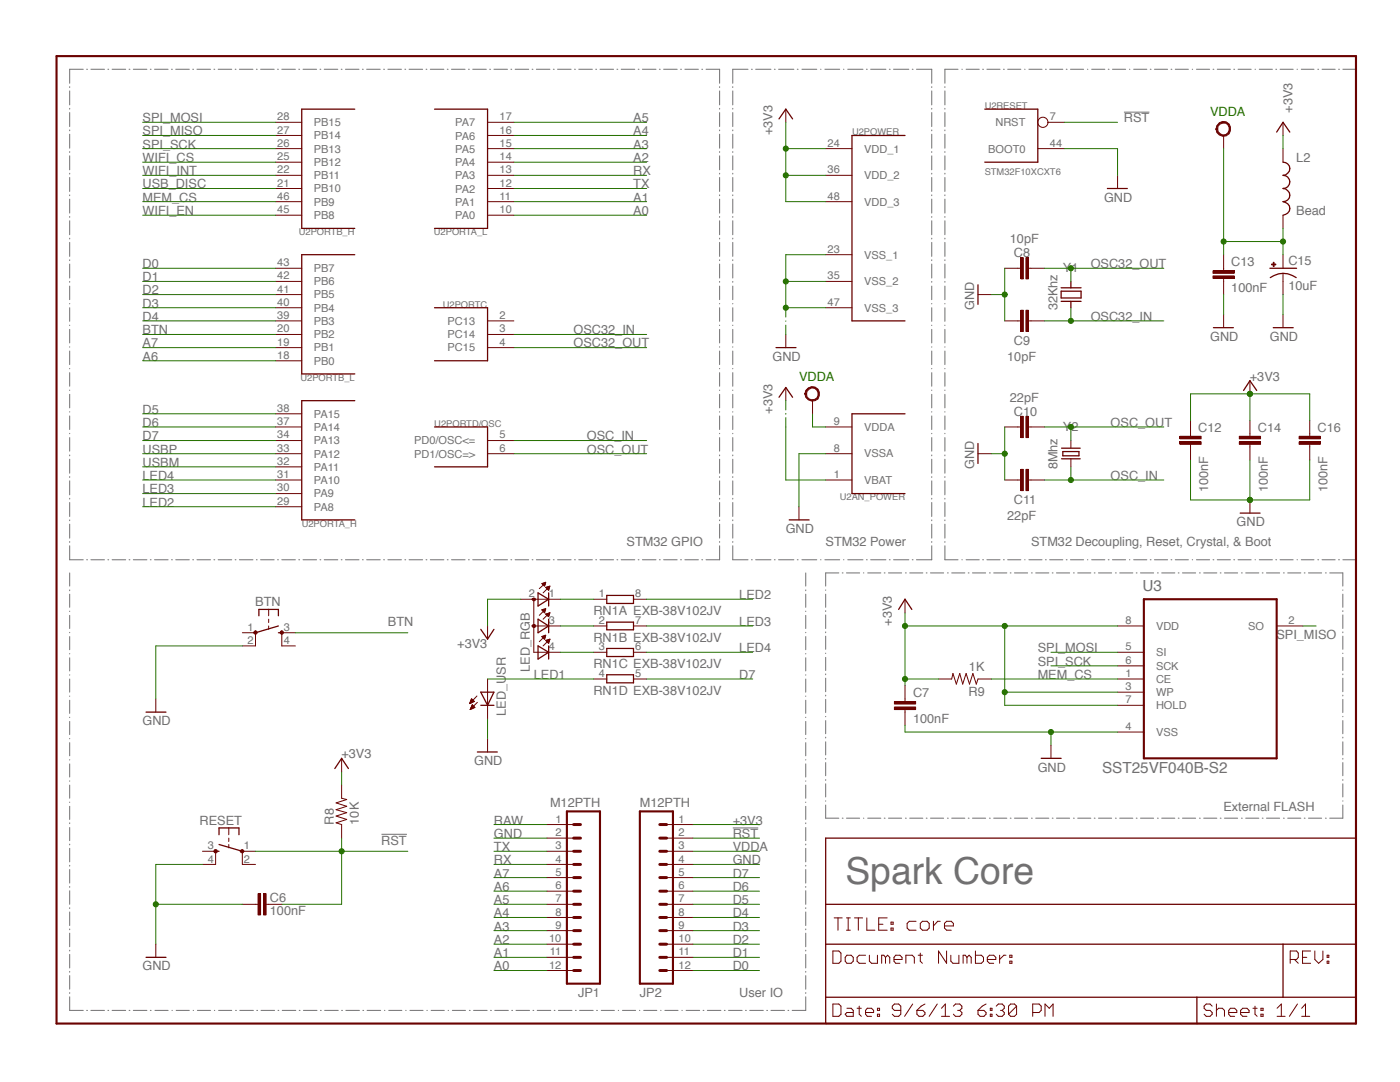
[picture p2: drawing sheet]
<svg xmlns="http://www.w3.org/2000/svg" width="279mm" height="216mm" viewBox="0 0 279 216" stroke-linecap="round" stroke-linejoin="round" font-family="sans-serif">
<defs><g id="words">
<text font-size="7.5" fill="#717071" x="168.7" y="176.4">Spark Core</text>
<g font-size="3" fill="#717071">
<text x="228" y="118">U3</text>
<text x="219.9" y="154.2">SST25VF040B-S2</text>
</g>
<g font-size="2.5" fill="#267100">
<text x="241.5" y="23.1">VDDA</text>
<text x="159.5" y="75.9">VDDA</text>
</g>
<g font-size="2.5" fill="#717071">
<text x="257.9" y="22.5" transform="rotate(-90 257.9 22.5)">+3V3</text>
<text x="28.5" y="27">SPI_MISO</text>
<text x="28.5" y="24.4">SPI_MOSI</text>
<text x="28.5" y="29.7">SPI_SCK</text>
<text x="126.4" y="29.7">A3</text>
<text x="126.4" y="27">A4</text>
<text x="126.4" y="24.4">A5</text>
<text x="154.2" y="27" transform="rotate(-90 154.2 27)">+3V3</text>
<text x="224.3" y="24.4">RST</text>
<text x="28.5" y="35">WIFI_INT</text>
<text x="28.5" y="32.3">WIFI_CS</text>
<text x="126.4" y="35">RX</text>
<text x="126.4" y="32.3">A2</text>
<text x="258.7" y="32.3">L2</text>
<text x="28.5" y="40.2">MEM_CS</text>
<text x="28.5" y="37.6">USB_DISC</text>
<text x="126.4" y="40.2">A1</text>
<text x="126.4" y="37.6">TX</text>
<text x="220.3" y="40.2">GND</text>
<text x="28.5" y="42.9">WIFI_EN</text>
<text x="126.4" y="42.9">A0</text>
<text x="258.7" y="42.9">Bead</text>
<text x="28.5" y="53.5">D0</text>
<text x="201.5" y="48.4">10pF</text>
<text x="202.3" y="51.2">C8</text>
<text x="217.7" y="53.5">OSC32_OUT</text>
<text x="245.7" y="53.1">C13</text>
<text x="257.1" y="52.8">C15</text>
<text x="28.5" y="58.8">D2</text>
<text x="28.5" y="56.1">D1</text>
<text x="212.1" y="54.3">Y1</text>
<text x="245.7" y="58.4">100nF</text>
<text x="257.1" y="57.8">10uF</text>
<text x="28.5" y="64">D4</text>
<text x="28.5" y="61.4">D3</text>
<text x="194.4" y="61.8" transform="rotate(-90 194.4 61.8)">GND</text>
<text x="211.1" y="61.9" transform="rotate(-90 211.1 61.9)">32Khz</text>
<text x="217.7" y="64">OSC32_IN</text>
<text x="28.5" y="72">A6</text>
<text x="28.5" y="69.3">A7</text>
<text x="28.5" y="66.7">BTN</text>
<text x="114.5" y="69.3">OSC32_OUT</text>
<text x="114.5" y="66.7">OSC32_IN</text>
<text x="154.2" y="72">GND</text>
<text x="201" y="72">10pF</text>
<text x="202.3" y="68.8">C9</text>
<text x="241.5" y="68">GND</text>
<text x="253.4" y="68">GND</text>
<text x="249.4" y="75.9">+3V3</text>
<text x="28.5" y="82.6">D5</text>
<text x="154.2" y="82.6" transform="rotate(-90 154.2 82.6)">+3V3</text>
<text x="201.5" y="80.2">22pF</text>
<text x="202.3" y="83">C10</text>
<text x="28.5" y="85.2">D6</text>
<text x="28.5" y="87.9">D7</text>
<text x="117.1" y="87.9">OSC_IN</text>
<text x="212.1" y="86">Y2</text>
<text x="221.7" y="85.2">OSC_OUT</text>
<text x="239.1" y="86.1">C12</text>
<text x="251" y="86.1">C14</text>
<text x="262.9" y="86.1">C16</text>
<text x="28.5" y="93.1">USBM</text>
<text x="28.5" y="90.5">USBP</text>
<text x="28.5" y="95.8">LED4</text>
<text x="117.1" y="90.5">OSC_OUT</text>
<text x="194.4" y="93.5" transform="rotate(-90 194.4 93.5)">GND</text>
<text x="211.1" y="93.7" transform="rotate(-90 211.1 93.7)">8Mhz</text>
<text x="221.7" y="95.8">OSC_IN</text>
<text x="28.5" y="98.4">LED3</text>
<text x="28.5" y="101.1">LED2</text>
<text x="202.3" y="100.5">C11</text>
<text x="241.1" y="98.2" transform="rotate(-90 241.1 98.2)">100nF</text>
<text x="253" y="98.2" transform="rotate(-90 253 98.2)">100nF</text>
<text x="264.9" y="98.2" transform="rotate(-90 264.9 98.2)">100nF</text>
<text x="156.8" y="106.4">GND</text>
<text x="201" y="103.7">22pF</text>
<text x="246.8" y="105">GND</text>
<text x="125.1" y="109">STM32 GPIO</text>
<text x="164.8" y="109">STM32 Power</text>
<text x="205.8" y="109">STM32 Decoupling, Reset, Crystal, &amp; Boot</text>
<text x="147.5" y="119.6">LED2</text>
<text x="50.9" y="120.9">BTN</text>
<text x="77.4" y="124.9">BTN</text>
<text x="118.4" y="122.8">RN1A EXB-38V102JV</text>
<text x="147.5" y="124.9">LED3</text>
<text x="178" y="124.9" transform="rotate(-90 178 124.9)">+3V3</text>
<text x="91.3" y="129.4">+3V3</text>
<text x="118.4" y="128">RN1B EXB-38V102JV</text>
<text x="147.5" y="130.2">LED4</text>
<text x="207.1" y="130.2">SPI_MOSI</text>
<text x="254.7" y="127.5">SPI_MISO</text>
<text x="105.7" y="134.1" transform="rotate(-90 105.7 134.1)">LED_RGB</text>
<text x="106.5" y="135.5">LED1</text>
<text x="118.4" y="133.3">RN1C EXB-38V102JV</text>
<text x="147.5" y="135.5">D7</text>
<text x="193.4" y="133.9">1K</text>
<text x="207.1" y="132.8">SPI_SCK</text>
<text x="207.1" y="135.5">MEM_CS</text>
<text x="101" y="142.9" transform="rotate(-90 101 142.9)">LED_USR</text>
<text x="118.4" y="138.6">RN1D EXB-38V102JV</text>
<text x="182.2" y="139">C7</text>
<text x="193.3" y="138.9">R9</text>
<text x="28.5" y="144.7">GND</text>
<text x="182.2" y="144.3">100nF</text>
<text x="68.2" y="151.3">+3V3</text>
<text x="94.6" y="152.6">GND</text>
<text x="207.1" y="154">GND</text>
<text x="109.8" y="161.1">M12PTH</text>
<text x="127.7" y="161.1">M12PTH</text>
<text x="244.1" y="161.9">External FLASH</text>
<text x="39.8" y="164.5">RESET</text>
<text x="66.6" y="164.5" transform="rotate(-90 66.6 164.5)">R8</text>
<text x="71.6" y="164.5" transform="rotate(-90 71.6 164.5)">10K</text>
<text x="98.6" y="167.2">GND</text>
<text x="98.6" y="164.5">RAW</text>
<text x="146.2" y="164.5">+3V3</text>
<text x="146.2" y="167.2">RST</text>
<text x="76.1" y="168.5">RST</text>
<text x="98.6" y="169.8">TX</text>
<text x="98.6" y="172.5">RX</text>
<text x="146.2" y="172.5">GND</text>
<text x="146.2" y="169.8">VDDA</text>
<text x="98.6" y="177.8">A6</text>
<text x="98.6" y="175.1">A7</text>
<text x="146.2" y="177.8">D6</text>
<text x="146.2" y="175.1">D7</text>
<text x="53.9" y="182.7">100nF</text>
<text x="53.9" y="180">C6</text>
<text x="98.6" y="185.7">A3</text>
<text x="98.6" y="183.1">A4</text>
<text x="98.6" y="180.4">A5</text>
<text x="146.2" y="183.1">D4</text>
<text x="146.2" y="185.7">D3</text>
<text x="146.2" y="180.4">D5</text>
<text x="98.6" y="191">A1</text>
<text x="98.6" y="188.3">A2</text>
<text x="146.2" y="188.3">D2</text>
<text x="146.2" y="191">D1</text>
<text x="28.5" y="193.6">GND</text>
<text x="98.6" y="193.6">A0</text>
<text x="146.2" y="193.6">D0</text>
<text x="115.4" y="198.9">JP1</text>
<text x="127.7" y="198.9">JP2</text>
<text x="147.5" y="198.9">User IO</text>
</g>
<g font-size="2.2" fill="#717071">
<text x="55.3" y="29.3">26</text>
<text x="55.3" y="26.7">27</text>
<text x="55.3" y="24">28</text>
<text x="62.6" y="27.8">PB14</text>
<text x="62.6" y="25.2">PB15</text>
<text x="90.9" y="27.8">PA6</text>
<text x="90.9" y="25.2">PA7</text>
<text x="99.7" y="29.3">15</text>
<text x="99.7" y="26.7">16</text>
<text x="99.7" y="24">17</text>
<text x="165.2" y="29.3">24</text>
<text x="198.7" y="25.2">NRST</text>
<text x="209.5" y="24">7</text>
<text x="209.5" y="29.3">44</text>
<text x="55.3" y="34.6">22</text>
<text x="55.3" y="31.9">25</text>
<text x="62.6" y="35.8">PB11</text>
<text x="62.6" y="33.1">PB12</text>
<text x="62.6" y="30.5">PB13</text>
<text x="90.9" y="35.8">PA3</text>
<text x="90.9" y="33.1">PA4</text>
<text x="90.9" y="30.5">PA5</text>
<text x="99.7" y="34.6">13</text>
<text x="99.7" y="31.9">14</text>
<text x="165.2" y="34.6">36</text>
<text x="172.5" y="30.5">VDD_1</text>
<text x="172.5" y="35.8">VDD_2</text>
<text x="197.2" y="30.5">BOOT0</text>
<text x="55.3" y="39.9">46</text>
<text x="55.3" y="37.2">21</text>
<text x="62.6" y="41">PB9</text>
<text x="62.6" y="38.4">PB10</text>
<text x="90.9" y="41.1">PA1</text>
<text x="90.9" y="38.4">PA2</text>
<text x="99.7" y="39.9">11</text>
<text x="99.7" y="37.2">12</text>
<text x="165.2" y="39.9">48</text>
<text x="172.5" y="41">VDD_3</text>
<text x="55.3" y="42.5">45</text>
<text x="62.6" y="43.7">PB8</text>
<text x="90.9" y="43.7">PA0</text>
<text x="99.7" y="42.5">10</text>
<text x="55.3" y="53.1">43</text>
<text x="165.2" y="50.5">23</text>
<text x="172.5" y="51.6">VSS_1</text>
<text x="55.3" y="58.4">41</text>
<text x="55.3" y="55.7">42</text>
<text x="62.6" y="59.6">PB5</text>
<text x="62.6" y="56.9">PB6</text>
<text x="62.6" y="54.3">PB7</text>
<text x="165.2" y="55.7">35</text>
<text x="172.5" y="56.9">VSS_2</text>
<text x="55.3" y="63.7">39</text>
<text x="55.3" y="61">40</text>
<text x="62.6" y="64.8">PB3</text>
<text x="62.6" y="62.2">PB4</text>
<text x="89.3" y="64.8">PC13</text>
<text x="99.7" y="63.7">2</text>
<text x="165.2" y="61">47</text>
<text x="172.5" y="62.2">VSS_3</text>
<text x="55.3" y="71.6">18</text>
<text x="55.3" y="69">19</text>
<text x="55.3" y="66.3">20</text>
<text x="62.6" y="70.1">PB1</text>
<text x="62.6" y="67.5">PB2</text>
<text x="89.3" y="67.5">PC14</text>
<text x="89.3" y="70.1">PC15</text>
<text x="99.7" y="66.3">3</text>
<text x="99.7" y="69">4</text>
<text x="62.6" y="72.8">PB0</text>
<text x="55.3" y="82.2">38</text>
<text x="62.6" y="83.4">PA15</text>
<text x="55.3" y="87.5">34</text>
<text x="55.3" y="84.8">37</text>
<text x="62.6" y="88.7">PA13</text>
<text x="62.6" y="86">PA14</text>
<text x="82.6" y="88.7">PD0/OSC&lt;=</text>
<text x="99.7" y="87.5">5</text>
<text x="166.4" y="84.8">9</text>
<text x="172.5" y="86">VDDA</text>
<text x="55.3" y="95.4">31</text>
<text x="55.3" y="92.8">32</text>
<text x="55.3" y="90.1">33</text>
<text x="62.6" y="94">PA11</text>
<text x="62.6" y="91.3">PA12</text>
<text x="82.6" y="91.3">PD1/OSC=&gt;</text>
<text x="99.7" y="90.1">6</text>
<text x="166.4" y="95.4">1</text>
<text x="166.4" y="90.1">8</text>
<text x="172.5" y="91.3">VSSA</text>
<text x="55.3" y="100.7">29</text>
<text x="55.3" y="98.1">30</text>
<text x="62.6" y="101.9">PA8</text>
<text x="62.6" y="99.2">PA9</text>
<text x="62.6" y="96.6">PA10</text>
<text x="172.5" y="96.6">VBAT</text>
<text x="105.6" y="119.2">2</text>
<text x="109.5" y="119.2">1</text>
<text x="119.5" y="119.2">1</text>
<text x="126.7" y="119.2">8</text>
<text x="49.4" y="125.8">1</text>
<text x="56.6" y="125.8">3</text>
<text x="109.5" y="124.5">3</text>
<text x="119.5" y="124.5">2</text>
<text x="126.7" y="124.5">7</text>
<text x="224.7" y="124.5">8</text>
<text x="230.7" y="125.7">VDD</text>
<text x="249.1" y="125.7">SO</text>
<text x="257.2" y="124.5">2</text>
<text x="49.4" y="128.5">2</text>
<text x="56.6" y="128.5">4</text>
<text x="109.5" y="129.8">4</text>
<text x="119.5" y="129.8">3</text>
<text x="126.7" y="129.8">6</text>
<text x="224.7" y="129.8">5</text>
<text x="230.7" y="131">SI</text>
<text x="119.5" y="135.1">4</text>
<text x="126.7" y="135.1">5</text>
<text x="224.7" y="132.4">6</text>
<text x="224.7" y="135.1">1</text>
<text x="224.7" y="137.7">3</text>
<text x="230.7" y="133.6">SCK</text>
<text x="230.7" y="136.2">CE</text>
<text x="224.7" y="140.4">7</text>
<text x="230.7" y="138.9">WP</text>
<text x="230.7" y="141.5">HOLD</text>
<text x="224.7" y="145.7">4</text>
<text x="230.7" y="146.8">VSS</text>
<text x="110.8" y="164.2">1</text>
<text x="110.8" y="166.8">2</text>
<text x="135.4" y="164.2">1</text>
<text x="135.4" y="166.8">2</text>
<text x="41.5" y="169.5">3</text>
<text x="41.5" y="172.1">4</text>
<text x="48.7" y="169.5">1</text>
<text x="48.7" y="172.1">2</text>
<text x="110.8" y="169.5">3</text>
<text x="110.8" y="172.1">4</text>
<text x="135.4" y="169.5">3</text>
<text x="135.4" y="172.1">4</text>
<text x="110.8" y="174.8">5</text>
<text x="110.8" y="177.4">6</text>
<text x="135.4" y="174.8">5</text>
<text x="135.4" y="177.4">6</text>
<text x="110.8" y="180">7</text>
<text x="110.8" y="182.7">8</text>
<text x="110.8" y="185.3">9</text>
<text x="135.4" y="180">7</text>
<text x="135.4" y="182.7">8</text>
<text x="135.4" y="185.3">9</text>
<text x="109.6" y="188">10</text>
<text x="109.7" y="190.6">11</text>
<text x="135.4" y="188">10</text>
<text x="135.4" y="190.6">11</text>
<text x="109.6" y="193.3">12</text>
<text x="135.4" y="193.3">12</text>
</g>
<g font-size="1.9" fill="#717071">
<text x="196.5" y="21.7">U2RESET</text>
<text x="170" y="27">U2POWER</text>
<text x="196.5" y="35">STM32F10XCXT6</text>
<text x="59.6" y="46.9">U2PORTB_H</text>
<text x="86.6" y="46.9">U2PORTA_L</text>
<text x="88.4" y="61.4">U2PORTC</text>
<text x="60" y="76">U2PORTB_L</text>
<text x="86.7" y="85.2">U2PORTD/OSC</text>
<text x="167.6" y="99.8">U2AN_POWER</text>
<text x="60.2" y="105.1">U2PORTA_H</text>
</g>
</g></defs>
<g fill="none" stroke="#717071" stroke-width=".2">
<path d="M13.9 17.3v.2M13.9 18.1v2.8M16.6 13.8h-2.7v2.8M17.3 13.8h.2M18.1 13.8h2.7M21.5 13.8h.2M22.4 13.8h2.7M25.8 13.8h.1M26.6 13.8h2.7M30 13.8h.2M30.8 13.8h2.7M34.2 13.8h.2"/>
<path d="M35.1 13.8h2.7M38.5 13.8h.1M39.3 13.8h2.7M42.7 13.8h.2M43.5 13.8h2.7M46.9 13.8h.2M47.8 13.8h2.7M51.2 13.8h.1M52 13.8h2.7M55.4 13.8h.2M56.2 13.8h2.7M59.6 13.8h.2"/>
<path d="M60.5 13.8h2.7M63.9 13.8h.1M64.7 13.8h2.7M68.1 13.8h.2M68.9 13.8h2.7M72.3 13.8h.2M73.2 13.8h2.7M76.6 13.8h.1M77.4 13.8h2.7M80.8 13.8h.2M81.6 13.8h2.7M85 13.8h.2"/>
<path d="M85.9 13.8h2.7M89.3 13.8h.1M90.1 13.8h2.7M93.5 13.8h.2M94.3 13.8h2.7M97.7 13.8h.2M98.6 13.8h2.7M102 13.8h.1M102.8 13.8h2.7M106.2 13.8h.2M107 13.8h2.7M110.4 13.8h.2"/>
<path d="M111.3 13.8h2.7M114.7 13.8h.1M115.5 13.8h2.7M118.9 13.8h.2M119.7 13.8h2.7M123.1 13.8h.2M124 13.8h2.7M127.4 13.8h.1M128.2 13.8h2.7M131.6 13.8h.2M132.4 13.8h2.7M135.8 13.8h.2"/>
<path d="M136.7 13.8h2.7M140.1 13.8h.1M140.9 13.8h2.7v2.8M143.6 17.3v.2M143.6 18.1v2.8M146.2 17.3v.2M146.2 18.1v2.8M149.3 13.8h-3.1v2.8M150 13.8h.1M150.8 13.8h3.1M154.5 13.8h.2M155.4 13.8h3"/>
<path d="M159.1 13.8h.2M160 13.8h3M163.8 13.8h.1M164.6 13.8h3M168.3 13.8h.1M169.2 13.8h3M172.9 13.8h.2M173.8 13.8h3M177.5 13.8h.2M178.3 13.8h3.1M182.1 13.8h.1M182.9 13.8h3v2.8"/>
<path d="M185.9 17.3v.2M185.9 18.1v2.8M188.6 17.3v.2M188.6 18.1v2.8M191.2 13.8h-2.6v2.8M192 13.8h.1M192.8 13.8h2.6M196.1 13.8h.2M197 13.8h2.6M200.3 13.8h.1M201.1 13.8h2.6M204.5 13.8h.1"/>
<path d="M205.3 13.8h2.7M208.6 13.8h.2M209.5 13.8h2.6M212.8 13.8h.2M213.6 13.8h2.7M217 13.8h.1M217.9 13.8h2.6M221.2 13.8h.1M222 13.8h2.6M225.4 13.8h.1M226.3 13.8h2.6M229.6 13.8h.1"/>
<path d="M230.4 13.8h2.6M233.7 13.8h.2M234.5 13.8h2.7M237.9 13.8h.1M238.8 13.8h2.6M242.1 13.8h.2M242.9 13.8h2.7M246.2 13.8h.2M247.1 13.8h2.6M250.5 13.8h.1M251.3 13.8h2.6M254.6 13.8h.2"/>
<path d="M255.5 13.8h2.6M258.8 13.8h.1M259.7 13.8h2.5M263 13.8h.2M263.8 13.8h2.7M267.1 13.8h.2M268 13.8h2.6v2.8M270.6 17.3v.2M270.6 18.1v2.8M13.9 21.6v.2M13.9 22.5v2.8M13.9 25.9v.2"/>
<path d="M13.9 26.8v2.8M13.9 30.2v.2M13.9 31.1v2.8M13.9 34.6v.1M13.9 35.4v2.8M13.9 38.9v.2M13.9 39.7v2.8M143.6 21.6v.2M143.6 22.5v2.8M143.6 25.9v.2M143.6 26.8v2.8M143.6 30.2v.2"/>
<path d="M143.6 31.1v2.8M143.6 34.6v.1M143.6 35.4v2.8M143.6 38.9v.2M143.6 39.7v2.8M146.2 21.6v.2M146.2 22.5v2.8M146.2 25.9v.2M146.2 26.8v2.8M146.2 30.2v.2M146.2 31.1v2.8M146.2 34.6v.1"/>
<path d="M146.2 35.4v2.8M146.2 38.9v.2M146.2 39.7v2.8M185.9 21.6v.2M185.9 22.5v2.8M185.9 25.9v.2M185.9 26.8v2.8M185.9 30.2v.2M185.9 31.1v2.8M185.9 34.6v.1M185.9 35.4v2.8M185.9 38.9v.2"/>
<path d="M185.9 39.7v2.8M188.6 21.6v.2M188.6 22.5v2.8M188.6 25.9v.2M188.6 26.8v2.8M188.6 30.2v.2M188.6 31.1v2.8M188.6 34.6v.1M188.6 35.4v2.8M188.6 38.9v.2M188.6 39.7v2.8M224.3 22.4h5.1"/>
<path d="M270.6 21.6v.2M270.6 22.5v2.8M270.6 25.9v.2M270.6 26.8v2.8M270.6 30.2v.2M270.6 31.1v2.8M270.6 34.6v.1M270.6 35.4v2.8M270.6 38.9v.2M270.6 39.7v2.8M13.9 43.2v.2M13.9 44v2.8"/>
<path d="M13.9 47.5v.2M13.9 48.4v2.8M13.9 51.8v.2M13.9 52.7v2.8M13.9 56.2v.1M13.9 57.1v2.7M143.6 43.2v.2M143.6 44v2.8M143.6 47.5v.2M143.6 48.4v2.8M143.6 51.8v.2M143.6 52.7v2.8"/>
<path d="M143.6 56.2v.1M143.6 57.1v2.7M146.2 43.2v.2M146.2 44v2.8M146.2 47.5v.2M146.2 48.4v2.8M146.2 51.8v.2M146.2 52.7v2.8M146.2 56.2v.1M146.2 57.1v2.7M185.9 43.2v.2M185.9 44v2.8"/>
<path d="M185.9 47.5v.2M185.9 48.4v2.8M185.9 51.8v.2M185.9 52.7v2.8M185.9 56.2v.1M185.9 57.1v2.7M188.6 43.2v.2M188.6 44v2.8M188.6 47.5v.2M188.6 48.4v2.8M188.6 51.8v.2M188.6 52.7v2.8"/>
<path d="M188.6 56.2v.1M188.6 57.1v2.7M270.6 43.2v.2M270.6 44v2.8M270.6 47.5v.2M270.6 48.4v2.8M270.6 51.8v.2M270.6 52.7v2.8M270.6 56.2v.1M270.6 57.1v2.7M13.9 60.6h.1M13.9 61.4v2.7"/>
<path d="M13.9 64.9v.1M13.9 65.7v2.7M13.9 69.2v.1M13.9 70v2.7M13.9 73.5v.1M13.9 74.4v2.7M13.9 77.8v.1M13.9 78.7v2.7M143.6 60.6h.1M143.6 61.4v2.7M143.6 64.9v.1M143.6 65.7v2.7"/>
<path d="M143.6 69.2v.1M143.6 70v2.7M143.6 73.5v.1M143.6 74.4v2.7M143.6 77.8v.1M143.6 78.7v2.7M146.2 60.6h.1M146.2 61.4v2.7M146.2 64.9v.1M146.2 65.7v2.7M146.2 69.2v.1M146.2 70v2.7"/>
<path d="M146.2 73.5v.1M146.2 74.4v2.7M146.2 77.8v.1M146.2 78.7v2.7M185.9 60.6h.1M185.9 61.4v2.7M185.9 64.9v.1M185.9 65.7v2.7M185.9 69.2v.1M185.9 70v2.7M185.9 73.5v.1M185.9 74.4v2.7"/>
<path d="M185.9 77.8v.1M185.9 78.7v2.7M188.6 60.6h.1M188.6 61.4v2.7M188.6 64.9v.1M188.6 65.7v2.7M188.6 69.2v.1M188.6 70v2.7M188.6 73.5v.1M188.6 74.4v2.7M188.6 77.8v.1M188.6 78.7v2.7"/>
<path d="M270.6 60.6h.1M270.6 61.4v2.7M270.6 64.9v.1M270.6 65.7v2.7M270.6 69.2v.1M270.6 70v2.7M270.6 73.5v.1M270.6 74.4v2.7M270.6 77.8v.1M270.6 78.7v2.7M13.9 82.1v.1M13.9 83v2.7"/>
<path d="M13.9 86.5v.1M13.9 87.3v2.7M13.9 90.8v.2M13.9 91.6v2.8M13.9 95.1v.2M13.9 95.9v2.8M13.9 99.4v.2M143.6 82.1v.1M143.6 83v2.7M143.6 86.5v.1M143.6 87.3v2.7M143.6 90.8v.2"/>
<path d="M143.6 91.6v2.8M143.6 95.1v.2M143.6 95.9v2.8M143.6 99.4v.2M146.2 82.1v.1M146.2 83v2.7M146.2 86.5v.1M146.2 87.3v2.7M146.2 90.8v.2M146.2 91.6v2.8M146.2 95.1v.2M146.2 95.9v2.8"/>
<path d="M146.2 99.4v.2M185.9 82.1v.1M185.9 83v2.7M185.9 86.5v.1M185.9 87.3v2.7M185.9 90.8v.2M185.9 91.6v2.8M185.9 95.1v.2M185.9 95.9v2.8M185.9 99.4v.2M188.6 82.1v.1M188.6 83v2.7"/>
<path d="M188.6 86.5v.1M188.6 87.3v2.7M188.6 90.8v.2M188.6 91.6v2.8M188.6 95.1v.2M188.6 95.9v2.8M188.6 99.4v.2M270.6 82.1v.1M270.6 83v2.7M270.6 86.5v.1M270.6 87.3v2.7M270.6 90.8v.2"/>
<path d="M270.6 91.6v2.8M270.6 95.1v.2M270.6 95.9v2.8M270.6 99.4v.2M13.9 114.3v2.6M13.9 117.7v.2M13.9 118.6v2.6M13.9 108.9v2.8h2.7M13.9 100.3v2.8M13.9 103.7v.2M13.9 104.6v2.8M13.9 108.1v.1"/>
<path d="M17.3 111.7h.2M18.1 111.7h2.7M21.5 111.7h.2M22.4 111.7h2.7M25.8 111.7h.1M26.6 111.7h2.7M30 111.7h.2M30.8 111.7h2.7M34.2 111.7h.2M35.1 111.7h2.7M38.5 111.7h.1M39.3 111.7h2.7"/>
<path d="M42.7 111.7h.2M43.5 111.7h2.7M46.9 111.7h.2M47.8 111.7h2.7M51.2 111.7h.1M52 111.7h2.7M55.4 111.7h.2M56.2 111.7h2.7M59.6 111.7h.2M60.5 111.7h2.7M63.9 111.7h.1M64.7 111.7h2.7"/>
<path d="M68.1 111.7h.2M68.9 111.7h2.7M72.3 111.7h.2M73.2 111.7h2.7M76.6 111.7h.1M77.4 111.7h2.7M80.8 111.7h.2M81.6 111.7h2.7M85 111.7h.2M85.9 111.7h2.7M89.3 111.7h.1M90.1 111.7h2.7"/>
<path d="M93.5 111.7h.2M94.3 111.7h2.7M97.7 111.7h.2M98.6 111.7h2.7M102 111.7h.1M102.8 111.7h2.7M106.2 111.7h.2M107 111.7h2.7M110.4 111.7h.2M111.3 111.7h2.7M114.7 111.7h.1M115.5 111.7h2.7"/>
<path d="M118.9 111.7h.2M119.7 111.7h2.7M123.1 111.7h.2M124 111.7h2.7M127.4 111.7h.1M128.2 111.7h2.7M131.6 111.7h.2M132.4 111.7h2.7M135.8 111.7h.2M136.7 111.7h2.7M140.1 111.7h.1M143.6 100.3v2.8"/>
<path d="M143.6 103.7v.2M143.6 104.6v2.8M143.6 108.1v.1M143.6 108.9v2.8h-2.7M146.2 108.9v2.8h3.1M146.2 100.3v2.8M146.2 103.7v.2M146.2 104.6v2.8M146.2 108.1v.1M150 111.7h.1M150.8 111.7h3.1M154.5 111.7h.2"/>
<path d="M155.4 111.7h3M159.1 111.7h.2M160 111.7h3M160.8 114.3v2.6M160.8 117.7v.2M160.8 118.6v2.6M163.8 111.7h.1M164.6 111.7h3M164.8 117.7v.1M164.8 118.6v2.6M167.4 114.3h-2.6v2.6M168.1 114.3h.2"/>
<path d="M168.3 111.7h.1M168.9 114.3h2.7M169.2 111.7h3M172.3 114.3h.1M172.9 111.7h.2M173.2 114.3h2.6M173.8 111.7h3M176.5 114.3h.1M177.3 114.3h2.6M177.5 111.7h.2M178.3 111.7h3.1M180.7 114.3h.2"/>
<path d="M181.5 114.3h2.7M182.1 111.7h.1M184.8 114.3h.2M185.7 114.3h2.6M185.9 108.9v2.8h-3M185.9 100.3v2.8M185.9 103.7v.2M185.9 104.6v2.8M185.9 108.1v.1M188.6 108.9v2.8h2.6M188.6 100.3v2.8M188.6 103.7v.2"/>
<path d="M188.6 104.6v2.8M188.6 108.1v.1M189.1 114.3h.2M189.9 114.3h2.7M192 111.7h.1M192.8 111.7h2.6M193.2 114.3h.2M194.1 114.3h2.6M196.1 111.7h.2M197 111.7h2.6M197.5 114.3h.1M198.3 114.3h2.6"/>
<path d="M200.3 111.7h.1M201.1 111.7h2.6M201.6 114.3h.2M202.5 114.3h2.6M204.5 111.7h.1M205.3 111.7h2.7M205.8 114.3h.2M206.7 114.3h2.6M208.6 111.7h.2M209.5 111.7h2.6M210 114.3h.2M210.8 114.3h2.7"/>
<path d="M212.8 111.7h.2M213.6 111.7h2.7M214.2 114.3h.2M215.1 114.3h2.6M217 111.7h.1M217.9 111.7h2.6M218.4 114.3h.1M219.2 114.3h2.6M221.2 111.7h.1M222 111.7h2.6M222.6 114.3h.2M223.5 114.3h2.6"/>
<path d="M225.4 111.7h.1M226.3 111.7h2.6M226.8 114.3h.1M227.6 114.3h2.6M229.6 111.7h.1M230.4 111.7h2.6M231 114.3h.2M231.8 114.3h2.7M233.7 111.7h.2M234.5 111.7h2.7M235.1 114.3h.2M236 114.3h2.6"/>
<path d="M237.9 111.7h.1M238.8 111.7h2.6M239.4 114.3h.1M240.2 114.3h2.6M242.1 111.7h.2M242.9 111.7h2.7M243.5 114.3h.2M244.4 114.3h2.6M246.2 111.7h.2M247.1 111.7h2.6M247.8 114.3h.1M248.6 114.3h2.6"/>
<path d="M250.5 111.7h.1M251.3 111.7h2.6M251.9 114.3h.2M252.8 114.3h2.6M254.6 111.7h.2M255.5 111.7h2.6M256.1 114.3h.2M257 114.3h2.6M258.8 111.7h.1M259.7 111.7h2.5M260.3 114.3h.2M261.1 114.3h2.7"/>
<path d="M263 111.7h.2M263.8 111.7h2.7M264.5 114.3h.2M265.4 114.3h2.6v2.6M267.1 111.7h.2M268 117.7v.1M268 118.6v2.6M270.6 108.9v2.8h-2.6M270.6 100.3v2.8M270.6 103.7v.2M270.6 104.6v2.8M270.6 108.1v.1"/>
<path d="M13.9 121.9v.1M13.9 122.8v2.6M13.9 126.2v.1M13.9 127v2.6M13.9 130.4v.1M13.9 131.3v2.6M13.9 134.6v.1M13.9 135.5v2.6M13.9 138.9v.1M13.9 139.7v2.6M160.8 121.9v.1M160.8 122.8v2.6"/>
<path d="M160.8 126.2v.1M160.8 127v2.6M160.8 130.4v.1M160.8 131.3v2.6M160.8 134.6v.1M160.8 135.5v2.6M160.8 138.9v.1M160.8 139.7v2.6M164.8 121.9v.1M164.8 122.7v2.7M164.8 126.1v.2M164.8 126.9v2.7"/>
<path d="M164.8 130.3v.1M164.8 131.2v2.6M164.8 134.5v.1M164.8 135.3v2.7M164.8 138.7v.2M164.8 139.6v2.6M268 121.9v.1M268 122.7v2.7M268 126.1v.2M268 126.9v2.7M268 130.3v.1M268 131.2v2.6"/>
<path d="M268 134.5v.1M268 135.3v2.7M268 138.7v.2M268 139.6v2.6M13.9 143.1v.1M13.9 144v2.6M13.9 147.3v.1M13.9 148.2v2.6M13.9 151.6v.1M13.9 152.4v2.6M13.9 155.8v.1M13.9 156.7v2.6"/>
<path d="M160.8 143.1v.1M160.8 144v2.6M160.8 147.3v.1M160.8 148.2v2.6M160.8 151.6v.1M160.8 152.4v2.6M160.8 155.8v.1M160.8 156.7v2.6M164.8 142.9v.1M164.8 143.8v2.6M164.8 147.1v.2M164.8 148v2.6"/>
<path d="M164.8 151.3v.2M164.8 152.2v2.6M164.8 155.6v.1M164.8 156.4v2.6M164.8 159.8v.1M268 142.9v.1M268 143.8v2.6M268 147.1v.2M268 148v2.6M268 151.3v.2M268 152.2v2.6M268 155.6v.1"/>
<path d="M268 156.4v2.6M268 159.8v.1M13.9 160v.1M13.9 160.9v2.6M13.9 164.2v.2M13.9 165.1v2.6M13.9 168.4v.2M13.9 169.3v2.7M13.9 172.7v.1M13.9 173.5v2.7M13.9 176.9v.2M13.9 177.7v2.7"/>
<path d="M76.1 166.5h5.1M146.2 165.2h5.1M160.8 160v.1M160.8 160.9v2.6M160.8 164.2v.2M160.8 165.1v2.6M160.8 168.4v.2M160.8 169.3v2.7M160.8 172.7v.1M160.8 173.5v2.7M160.8 176.9v.2M160.8 177.7v2.7"/>
<path d="M164.8 160.6v2.7h2.6M168.1 163.3h.2M168.9 163.3h2.7M172.3 163.3h.1M173.2 163.3h2.6M176.5 163.3h.1M177.3 163.3h2.6M180.7 163.3h.2M181.5 163.3h2.7M184.8 163.3h.2M185.7 163.3h2.6M189.1 163.3h.2"/>
<path d="M189.9 163.3h2.7M193.2 163.3h.2M194.1 163.3h2.6M197.5 163.3h.1M198.3 163.3h2.6M201.6 163.3h.2M202.5 163.3h2.6M205.8 163.3h.2M206.7 163.3h2.6M210 163.3h.2M210.8 163.3h2.7M214.2 163.3h.2"/>
<path d="M215.1 163.3h2.6M218.4 163.3h.1M219.2 163.3h2.6M222.6 163.3h.2M223.5 163.3h2.6M226.8 163.3h.1M227.6 163.3h2.6M231 163.3h.2M231.8 163.3h2.7M235.1 163.3h.2M236 163.3h2.6M239.4 163.3h.1"/>
<path d="M240.2 163.3h2.6M243.5 163.3h.2M244.4 163.3h2.6M247.8 163.3h.1M248.6 163.3h2.6M251.9 163.3h.2M252.8 163.3h2.6M256.1 163.3h.2M257 163.3h2.6M260.3 163.3h.2M261.1 163.3h2.7M264.5 163.3h.2"/>
<path d="M268 160.6v2.7h-2.6M13.9 181.1v.2M13.9 182v2.7M13.9 185.4v.1M13.9 186.2v2.7M13.9 189.6v.2M13.9 190.4v2.7M13.9 193.8v.2M13.9 194.7v2.7M13.9 198.1v.1M13.9 198.9v2.7h2.7M160.8 181.1v.2"/>
<path d="M160.8 182v2.7M160.8 185.4v.1M160.8 186.2v2.7M160.8 189.6v.2M160.8 190.4v2.7M160.8 193.8v.2M160.8 194.7v2.7M160.8 198.1v.1M160.8 198.9v2.7h-2.7M17.3 201.6h.2M18.1 201.6h2.7M21.5 201.6h.2"/>
<path d="M22.4 201.6h2.7M25.8 201.6h.1M26.6 201.6h2.7M30 201.6h.2M30.9 201.6h2.6M34.3 201.6h.1M35.2 201.6h2.6M38.5 201.6h.1M39.4 201.6h2.6M42.8 201.6h.1M43.6 201.6h2.6M47 201.6h.2"/>
<path d="M47.9 201.6h2.7M51.2 201.6h.2M52.1 201.6h2.7M55.5 201.6h.1M56.3 201.6h2.7M59.7 201.6h.2M60.6 201.6h2.7M63.9 201.6h.2M64.8 201.6h2.7M68.2 201.6h.1M69 201.6h2.7M72.4 201.6h.2"/>
<path d="M73.3 201.6h2.7M76.7 201.6h.1M77.6 201.6h2.6M81 201.6h.1M81.8 201.6h2.6M85.2 201.6h.1M86 201.6h2.7M89.4 201.6h.1M90.3 201.6h2.6M93.7 201.6h.1M94.5 201.6h2.7M97.9 201.6h.2"/>
<path d="M98.7 201.6h2.8M102.1 201.6h.2M103 201.6h2.7M106.4 201.6h.1M107.2 201.6h2.7M110.6 201.6h.2M111.4 201.6h2.8M114.8 201.6h.2M115.7 201.6h2.7M119.1 201.6h.1M120 201.6h2.6M123.4 201.6h.1"/>
<path d="M124.2 201.6h2.7M127.6 201.6h.1M128.5 201.6h2.6M131.8 201.6h.1M132.7 201.6h2.6M136.1 201.6h.1M136.9 201.6h2.7M140.3 201.6h.2M141.2 201.6h2.7M144.5 201.6h.2M145.4 201.6h2.7M148.8 201.6h.1"/>
<path d="M149.6 201.6h2.7M153 201.6h.2M153.9 201.6h2.7M157.2 201.6h.2"/>
</g>
<path d="M195.2 88.5v4M211.9 89.4h3.7M211.9 91.5h3.7M212.1 90.1h3.2v.9h-3.2z" fill="none" stroke="#6a0200" stroke-width=".25"/>
<path d="M195.2 90.5h2.7M203.1 85.2h.5M205.3 85.2h.5M213.7 87.9v1.5M213.7 91.5v1.7" fill="none" stroke="#6a0200" stroke-width=".2"/>
<path d="M203.7 83.1h.5v4.2h-.5z" fill="#6a0200"/>
<path d="M203.7 83.1h.5v4.2h-.5z" fill="none" stroke="#6a0200" stroke-width=".2"/>
<path d="M204.7 83.1h.5v4.2h-.5z" fill="#6a0200"/>
<path d="M200.5 85.2h2.6M203.1 95.8h.5M204.7 83.1h.6v4.2h-.6zM205.3 95.8h.5M205.8 85.2h2.7" fill="none" stroke="#6a0200" stroke-width=".2"/>
<path d="M203.7 93.6h.5v4.3h-.5z" fill="#6a0200"/>
<path d="M203.7 93.7h.5v4.2h-.5z" fill="none" stroke="#6a0200" stroke-width=".2"/>
<path d="M204.7 93.6h.5v4.3h-.5z" fill="#6a0200"/>
<g fill="none" stroke="#6a0200" stroke-width=".2">
<path d="M55 37.6h5.2M55 35h5.2M55 32.4h5.2M55 29.7h5.2M55 27h5.2M55 24.4h5.2M97.3 37.6h5.3M97.3 35h5.3M97.3 32.4h5.3M97.3 29.7h5.3M97.3 27h5.3M97.3 24.4h5.3"/>
<path d="M156.8 21.8v2.6M164.8 35h5.2M164.8 29.7h5.2M55 42.9h5.2M55 40.2h5.2M55 58.8h5.2M55 56.2h5.2M55 53.5h5.2M97.3 42.9h5.3M97.3 40.2h5.3M164.8 40.2h5.2M164.8 56.2h5.2"/>
<path d="M164.8 50.8h5.2M55 72h5.2M55 69.4h5.2M55 66.7h5.2M55 64h5.2M55 61.4h5.2M97.3 69.4h5.3M97.3 66.7h5.3M97.3 64h5.3M156.8 66.7v2.7M156.8 77.3v2.6M164.8 61.4h5.2"/>
<path d="M249.4 76v2.6M55 95.8h5.2M55 98.5h5.2M55 93.2h5.2M55 90.5h5.2M55 87.9h5.2M55 85.2h5.2M55 82.6h5.2M97.3 90.5h5.3M97.3 87.9h5.3M164.8 95.8h5.2M164.8 90.5h5.2"/>
<path d="M164.8 85.2h5.2M200.5 95.8h2.6M204.7 93.7h.6v4.2h-.6zM205.8 95.8h2.7M249.4 86.6v.5M249.4 88.7v.5M249.4 99.8v2.6M55 101.1h5.2"/>
</g>
<g fill="none" stroke="#6a0200" stroke-width=".25">
<path d="M70.8 21.8h-10.6v23.8h10.6M86.7 21.8h10.6v23.8h-10.6M155.5 23.7l1.3-1.9 1.4 1.9M180.6 27h-10.6v37h10.6M70.8 50.8h-10.6v23.8h10.6M70.8 79.9h-10.6v23.8h10.6M86.7 61.4h10.6v10.6h-10.6M154.9 69.4h4M155.5 79.3l1.3-2 1.4 2M248.2 77.9l1.2-1.9 1.4 1.9M86.7 85.2h10.6v8h-10.6M180.6 82.6h-10.6v15.9h10.6"/>
<path d="M247.5 102.4h4"/>
</g>
<path d="M247.3 88.1h4.2v.5h-4.2z" fill="#6a0200"/>
<path d="M247.3 88.2h4.3v.5h-4.3z" fill="none" stroke="#6a0200" stroke-width=".2"/>
<path d="M247.3 87h4.2v.5h-4.2z" fill="#6a0200"/>
<path d="M247.3 87.1h4.3v.5h-4.3zM249.4 83.9v2.7M249.4 89.2v2.6M261.4 86.6v.5M261.4 88.7v.5" fill="none" stroke="#6a0200" stroke-width=".2"/>
<path d="M259.2 88.1h4.3v.5h-4.3z" fill="#6a0200"/>
<path d="M259.3 88.2h4.2v.5h-4.2z" fill="none" stroke="#6a0200" stroke-width=".2"/>
<path d="M259.2 87h4.3v.5h-4.3z" fill="#6a0200"/>
<g fill="none" stroke="#6a0200" stroke-width=".2">
<path d="M207.1 29.7h5.3M209.1 24.4h3.3M259.3 87.1h4.2v.5h-4.2zM261.4 83.9v2.7M261.4 89.2v2.6M43 169.9v2.6M45.7 165.2v1.4M45.7 167.2v.7M45.7 168.5v.7M48.4 169.9v2.6M166.2 189.8h1.2l.4 .4v1.6l-.4 .4h-1.2zM166.5 183.2h1.6"/>
<path d="M167.2 183.2v2.4M168.9 183.2h.8M168.9 185.6h.8M169 190.6h.9l.4 .4v.8l-.4 .4h-.9l-.3-.4v-.8zM169.3 183.2v2.4M170.5 183.2h1.6M171.3 183.2v2.4M172.7 190.6h-1.2l-.5 .4v.8l.5 .4h1.2M173 183.2v2.4h1.6M173.5 190.6v1.2l.4 .4h1.2v-1.6M175.4 184.4h.8M176.7 191l-.3-.4h-.4v1.6"/>
<path d="M176.7 191v1.2M176.7 191l.4-.4 .5 .4v1.2M177.1 183.2h-1.7v2.4h1.7M177.8 185.2h.4v.4h-.4zM177.8 184h.4v.4h-.4zM178.4 191.5h1.6v-.5l-.4-.4h-.8l-.4 .4v.8l.4 .4h.8M180.8 192.2v-1.6h1.3l.4 .4v1.2M182.8 183.8h-1.3l-.5 .5v.9l.5 .4h1.3M183.2 190.6h.9M183.7 184.3l.4-.5h.9l.4 .5v.9l-.4 .4h-.9l-.4-.4zM183.7 190.2v1.6l.4 .4M186.3 183.8v1.8"/>
<path d="M187.6 183.8h-.5l-.8 1M188.5 184.8h1.8v-.5l-.5-.5h-.9l-.4 .5v.9l.4 .4h.9M188.9 189.8v2.4l-1.6-2.4v2.4M189.8 190.6v1.2l.4 .4h1.2v-1.6M193 191l-.4-.4h-.4v1.6M193 191v1.2M193 191l.4-.4 .4 .4v1.2M194.7 189.8v2.4h1.2l.4-.4v-.8l-.4-.4h-1.2M197 191.5h1.7v-.5l-.4-.4h-.8l-.5 .4v.8l.5 .4h.8M199.5 190.6v1.6M200.8 190.6h-.5l-.8 .9M201.5 191.8h.5v.4h-.5z"/>
<path d="M201.5 190.6h.5v.4h-.5zM257.5 191.5h1.3l.3-.5v-.8l-.3-.4h-1.3v2.4M258.3 191.5l.8 .7M259.9 191h.9M261.6 189.8h-1.7v2.4h1.7M262.4 189.8v1.7l.8 .7 .8-.7v-1.7M264.9 191.8h.3v.4h-.3zM264.9 190.6h.3v.4h-.3zM166.2 200.3h1.2l.4 .5v1.6l-.4 .4h-1.2zM169 201.2h.9l.4 .4v1.2h-1.3l-.3-.4 .3-.4h1.3M171 201.2h.9M171.5 200.8v1.6l.4 .4"/>
<path d="M172.7 202h1.6v-.4l-.4-.4h-.8l-.4 .4v.8l.4 .4h.8M175.1 202.4h.4v.4h-.4zM175.1 201.2h.4v.4h-.4zM179.8 201.6h-1.3l-.4-.4v-.4l.4-.5h.8l.5 .5v1.6l-.5 .4h-.8l-.4-.4M182.1 200.3l-1.6 2.5M183 201.6h1.2l.4 .4v.4l-.4 .4h-.8l-.4-.4zM184.6 200.3l-.8 .5-.8 .8M187 200.3l-1.6 2.5M187.9 202.8h1.6M187.9 201.2l.8-.9v2.5M190.3 200.8l.4-.5h.8l.5 .5v.4l-.5 .4M191.1 201.6h.4"/>
<path d="M191.5 201.6l.5 .4v.4l-.5 .4h-.8l-.4-.4M195.2 201.6h1.2l.4 .4v.4l-.4 .4h-.8l-.4-.4zM196.8 200.3l-.8 .5-.8 .8M197.6 202.4h.4v.4h-.4zM197.6 201.2h.4v.4h-.4zM198.8 200.8l.4-.5h.8l.4 .5v.4l-.4 .4M199.7 201.6h.3M200 201.6l.4 .4v.4l-.4 .4h-.8l-.4-.4M202.9 200.8v1.6l-.4 .4h-.8l-.4-.4M202.9 200.8l-.4-.5h-.8l-.4 .5v1.6M202.9 200.8l-1.6 1.6M206.1 202h1.3l.4-.4v-.8l-.4-.5h-1.3v2.5"/>
<path d="M208.6 202.8v-2.5l.8 .9 .8-.9v2.5M241.9 200.8l-.4-.5h-.8l-.4 .5v.4l.4 .4h.8l.4 .4v.4l-.4 .4h-.8l-.4-.4M242.8 201.6l.4-.4h.7l.5 .4v1.2M242.8 200.3v2.5M245.2 202h1.6v-.4l-.4-.4h-.8l-.4 .4v.8l.4 .4h.8M247.6 202h1.7v-.4l-.4-.4h-.9l-.4 .4v.8l.4 .4h.9M250 201.2h.9M250.5 200.8v1.6l.4 .4M251.7 202.4h.4v.4h-.4zM251.7 201.2h.4v.4h-.4zM254.9 202.8h1.6M254.9 201.2l.8-.9v2.5"/>
<path d="M258.9 200.3l-1.6 2.5M259.8 202.8h1.6M259.8 201.2l.7-.9v2.5"/>
<circle cx="208.1" cy="24.4" r="1.02"/>
</g>
<path d="M11.3 11.2h259.3v193h-259.3z" fill="none" stroke="#6a0200" stroke-width=".42"/>
<path d="M196.5 21.8h10.6v10.6h-10.6M43 169.9h.7M43.7 166.6v-1.4h4v1.4M43.7 168.5l4.7 1.4M164.8 167.2h105.8v37h-105.8zM164.8 188.4h105.8M164.8 199h105.8M164.8 180.4h105.8M238.9 199v5.2M256.1 188.4v10.6" fill="none" stroke="#6a0200" stroke-width=".25"/>
<path d="M48.1 169.6h.4l.2 .2-.2 .3h-.4l-.2-.3z" fill-rule="evenodd" fill="#6a0200"/>
<path d="M48.1 169.6h.4l.2 .3-.2 .2h-.4l-.2-.2z" fill="none" stroke="#6a0200" stroke-width=".2"/>
<circle cx="43" cy="169.8" r=".35" fill="#6a0200"/>
<g fill="none" stroke="#6a0200" stroke-width=".2">
<path d="M51 126.3v2.6M53.6 121.6v1.3M53.6 123.5v.7M53.6 124.9v.7M56.2 126.3v2.6M68.2 156.7v2.6l1 .2-2.1 .7 2.1 .7-2.1 .7 2.1 .6-2.1 .6 2.1 .7-2.1 .7 1.1 .3v2.7M40.4 169.9h2.6M40.4 172.5h2.6M48.4 169.9h2.6M48.4 172.5h2.6"/>
<circle cx="43" cy="169.9" r=".35"/>
</g>
<path d="M51.7 122.9v-1.3h3.9v1.3M55.6 126.3h.6M55.6 124.9l-4.6 1.4" fill="none" stroke="#6a0200" stroke-width=".25"/>
<path d="M50.7 126l.3-.2 .2 .2v.4l-.2 .2-.3-.2z" fill-rule="evenodd" fill="#6a0200"/>
<path d="M50.7 126l.3-.2 .2 .2v.4l-.2 .2-.3-.2z" fill="none" stroke="#6a0200" stroke-width=".2"/>
<path d="M56 126l.2-.2 .3 .2v.4l-.3 .2-.2-.2z" fill-rule="evenodd" fill="#6a0200"/>
<g fill="none" stroke="#6a0200" stroke-width=".2">
<path d="M223 35v2.6M237.6 86.6v.5M237.6 88.7v.5M159.4 101.1v2.6M180.6 119.6v2.7M31.1 139.5v2.6M48.4 126.3h2.6M48.4 128.9h2.6M56 126l.2-.2 .3 .2v.4l-.3 .2-.2-.2zM56.2 126.3h2.7M56.2 128.9h2.7M93.9 140h.8"/>
<path d="M93.9 139.9h.7M93.9 139.8h.6M94 139.7h.4M94 139.6h.3M94.1 139.5l-.4 .9M94.1 139.5l.6 .5M94.1 139.6h.2M94.1 139.5h.1M94.7 140l-1 .4M95.2 138.9l-1.5 1.5M97.3 135.5v7.9M223 124.9h5.3"/>
<path d="M223 130.2h5.3M223 132.9h5.3M223 135.5h5.3M223 138.1h5.3M254.8 124.9h5.2M68.2 151.3v2.7M93.7 140.3h.2M93.7 140.2h.4M93.8 140.1h.5M93.8 140.1h.6M93.9 141.5h.1M93.9 141.4h.4"/>
<path d="M93.9 141.3h.5M94 141.2h.6M94 141.2h.8M94.1 141.1h.6M94.1 141h.5M94.1 140.9h.4M94.2 140.8h.2M94.2 140.7h.1M94.3 140.7l-.5 .9M94.3 140.7l.5 .5M94.3 140.7h.1M94.8 141.2l-1 .4"/>
<path d="M95.3 140.1l-1.5 1.5M97.3 147.3v2.8M209.7 148.7v2.6M223 140.7h5.3M223 146.1h5.3M31.1 188.4v2.6"/>
</g>
<path d="M221 37.6h4M157.5 103.7h4M95.9 138.1h2.7l-1.3 2.6zM179.3 121.6l1.3-2 1.4 2M29.1 142.1h4M66.8 153.4l1.4-2.1 1.3 2.1M95.3 150.1h4M95.9 140.7h2.7M207.8 151.3h4M29.1 191h4" fill="none" stroke="#6a0200" stroke-width=".25"/>
<path d="M228.3 119.6h26.5v31.7h-26.5z" fill="none" stroke="#6a0200" stroke-width=".42"/>
<path d="M235.5 88.1h4.2v.5h-4.2z" fill="#6a0200"/>
<path d="M235.5 88.2h4.2v.5h-4.2z" fill="none" stroke="#6a0200" stroke-width=".2"/>
<path d="M235.5 87h4.2v.5h-4.2z" fill="#6a0200"/>
<path d="M235.5 87.1h4.2v.5h-4.2zM237.6 83.9v2.7M237.6 89.2v2.6M51 180.4h.5M53.1 180.4h.5" fill="none" stroke="#6a0200" stroke-width=".2"/>
<path d="M52.6 178.3h.5v4.2h-.5z" fill="#6a0200"/>
<path d="M52.6 178.3h.5v4.3h-.5z" fill="none" stroke="#6a0200" stroke-width=".2"/>
<path d="M51.5 178.3h.5v4.2h-.5z" fill="#6a0200"/>
<path d="M180.6 139.5v.5M187.3 135.5h2.6l.3-1.1 .7 2.1 .6-2.1 .6 2.1 .7-2.1 .7 2.1 .7-2.1 .6 2.1 .4-1h2.7M180.6 141.6v.5M51.5 178.3h.5v4.3h-.5zM48.4 180.4h2.6M53.6 180.4h2.6" fill="none" stroke="#6a0200" stroke-width=".2"/>
<path d="M178.5 141.1h4.2v.5h-4.2z" fill="#6a0200"/>
<path d="M178.5 141.1h4.2v.5h-4.2z" fill="none" stroke="#6a0200" stroke-width=".2"/>
<path d="M178.5 140h4.2v.5h-4.2z" fill="#6a0200"/>
<path d="M178.5 140h4.2v.5h-4.2zM180.6 136.8v2.7M180.6 142.1v2.6" fill="none" stroke="#6a0200" stroke-width=".2"/>
<path d="M160.8 77.9a1.46 1.46 0 0 1 2.6-.1 1.46 1.46 0 0 1-1.4 2.2l-.7-.2-.5-.6-.2-.6h.4a1.18 1.18 0 0 1 1.4-1.1 1.18 1.18 0 0 1 .8 1.6 1.18 1.18 0 0 1-1.7 .5l-.5-.4v-.6h-.4z" fill-rule="evenodd" fill="#6a0200"/>
<path d="M244.2 53.5v.5M244.2 55.6v.6M160.8 77.9a1.46 1.46 0 0 1 2.6 0 1.46 1.46 0 0 1-1.4 2.1l-.7-.2-.5-.5-.2-.7h.4a1.18 1.18 0 0 1 1.4-1.1 1.18 1.18 0 0 1 .8 1.6 1.18 1.18 0 0 1-1.7 .5l-.4-.4-.1-.6h-.4zM162.2 79.9v2.7" fill="none" stroke="#6a0200" stroke-width=".2"/>
<path d="M242.1 55h4.2v.5h-4.2z" fill="#6a0200"/>
<path d="M242.1 55.1h4.2v.5h-4.2z" fill="none" stroke="#6a0200" stroke-width=".2"/>
<path d="M242.1 54h4.2v.5h-4.2z" fill="#6a0200"/>
<path d="M256.1 24.4v2.6M242.1 54h4.2v.5h-4.2zM244.2 50.8v2.7M244.2 56.2v2.6M244.2 62.8v2.6" fill="none" stroke="#6a0200" stroke-width=".2"/>
<path d="M254.8 26.4l1.3-2 1.3 2M242.2 65.4h3.9" fill="none" stroke="#6a0200" stroke-width=".25"/>
<path d="M243.3 24.5a1.46 1.46 0 0 1 2.2 .7 1.46 1.46 0 0 1-1.1 1.9 1.46 1.46 0 0 1-1.7-1.4h.3a1.18 1.18 0 0 1 1.4-1.2 1.18 1.18 0 0 1 .9 1.7 1.18 1.18 0 0 1-1.8 .5l-.4-.5-.1-.5h-.3l.1-.6z" fill-rule="evenodd" fill="#6a0200"/>
<path d="M243.4 24.5a1.46 1.46 0 0 1 2.1 .7 1.46 1.46 0 0 1-1.1 2 1.46 1.46 0 0 1-1.7-1.4h.3a1.18 1.18 0 0 1 1.4-1.2 1.18 1.18 0 0 1 .9 1.6 1.18 1.18 0 0 1-1.8 .5l-.4-.4-.1-.5h-.3l.1-.7zM244.2 27v2.7M256.1 29.7v2.7M195.2 58.8h2.7M203.1 53.5h.5M205.3 53.5h.5M256.1 42.9v2.7" fill="none" stroke="#6a0200" stroke-width=".2"/>
<path d="M256.1 32.4a1.31 1.31 0 0 1 1.3 1.3 1.31 1.31 0 0 1-1.3 1.3 1.31 1.31 0 0 1 1.3 1.3 1.31 1.31 0 0 1-1.3 1.3 1.31 1.31 0 0 1 1.3 1.3 1.31 1.31 0 0 1-1.3 1.3 1.35 1.35 0 0 1 1.3 1.4 1.35 1.35 0 0 1-1.3 1.3M195.2 56.8v3.9M211.8 58.1h4v1.4h-4zM211.8 57.4h4M213.7 56.2v1.2M211.8 60.1h4M213.7 60.1v1.3" fill="none" stroke="#6a0200" stroke-width=".25"/>
<path d="M203.7 51.4h.5v4.2h-.5z" fill="#6a0200"/>
<path d="M203.7 51.4h.5v4.2h-.5z" fill="none" stroke="#6a0200" stroke-width=".2"/>
<path d="M204.7 51.4h.5v4.2h-.5z" fill="#6a0200"/>
<path d="M200.5 53.5h2.6M204.7 51.4h.6v4.2h-.6zM205.8 53.5h2.7M203.1 64h.5M205.3 64h.5" fill="none" stroke="#6a0200" stroke-width=".2"/>
<path d="M203.7 61.9h.5v4.2h-.5z" fill="#6a0200"/>
<path d="M203.7 61.9h.5v4.2h-.5z" fill="none" stroke="#6a0200" stroke-width=".2"/>
<path d="M204.7 61.9h.5v4.2h-.5z" fill="#6a0200"/>
<path d="M200.5 64h2.6M204.7 61.9h.6v4.2h-.6zM205.8 64h2.7M106.5 119.6v10.6h2.7M108.6 116.6l-1 .9M109.3 117.4l-.9 .9M106.5 124.9h2.7M108.6 127.1l-1 .9M108.6 121.9l-1 .9M109.3 128l-.9 .9M109.3 122.6l-.9 .9" fill="none" stroke="#6a0200" stroke-width=".2"/>
<path d="M107.4 118.3l2.1 1.3-2.1 1.3zM109.5 118.3v2.6M107.4 128.9l2.1 1.3-2.1 1.3zM107.4 123.5l2.1 1.4-2.1 1.4zM109.5 123.5v2.8M109.5 128.9v2.6" fill="none" stroke="#6a0200" stroke-width=".25"/>
<path d="M106.2 119.5l.3-.2 .3 .2v.3l-.3 .1-.3-.4h.4z" fill-rule="evenodd" fill="#6a0200"/>
<path d="M106.2 119.6l.3-.3 .4 .3-.1 .2-.3 .1-.3-.3h.4z" fill="none" stroke="#6a0200" stroke-width=".2"/>
<path d="M106.3 124.6h.5v.5h-.5l-.1-.2 .4-.1-.1 .2-.3-.1z" fill-rule="evenodd" fill="#6a0200"/>
<g fill="none" stroke="#6a0200" stroke-width=".2">
<path d="M256.1 54.5v1.7M103.9 119.6h8M108.1 116.4l.8-.2-.3 .7zM108.2 116.5h.6M108.2 116.4h.6M108.3 116.6h.5M108.4 116.7h.3M108.5 116.8h.2M108.5 116.4h.4M108.6 116.9h.1M108.7 116.3h.2M108.9 117.2l.8-.3-.2 .9z"/>
<path d="M109 117.3h.6M109 117.2h.7M109.1 117.4h.5M109.2 117.5h.4M109.2 117.1h.5M109.3 117.6h.2M109.4 117.7h.1M109.5 117h.2M118.5 119.6h2.6M126.4 119.6h2.7M97.3 124.9v2.6M106.4 124.7h.4v.5h-.4l-.2-.3 .4-.1-.1 .2-.3-.1z"/>
<path d="M108.1 127l.5 .5M108.1 127h.7M108.1 121.7l.8-.3-.3 .9zM108.1 121.7h.7M108.2 127.1h.6M108.2 121.8h.6M108.3 127.2h.5M108.3 126.9h.5M108.3 121.9h.5M108.4 127.3h.3M108.4 121.9h.3M108.4 121.6h.5"/>
<path d="M108.5 127.4h.2M108.5 122h.2M108.6 127.4h.1M108.6 126.9h.3M108.6 122.1h.1M108.6 127.5h.1M108.6 122.2h.1M108.7 126.8h.2M108.8 121.5h.1M108.9 126.8l-.8 .2M108.9 126.8l-.3 .7M108.9 127.8l.8-.3-.2 .9z"/>
<path d="M108.9 122.5h.8M109 127.9h.7M109 122.6h.6M109.1 128h.5M109.1 127.8h.6M109.1 122.7h.5M109.2 130.2h2.7M109.2 124.9h2.7M109.2 128h.4M109.2 122.8h.4M109.2 122.4h.5M109.2 128.1h.3"/>
<path d="M109.2 122.9h.3M109.3 128.2h.2M109.3 127.7h.4M109.4 128.3h.1M109.4 123h.1M109.4 122.4h.3M109.6 127.6h.1M109.7 122.3h.1M109.7 122.3l-.8 .2M109.7 122.3l-.2 .7-.6-.5M118.5 130.2h2.6M118.5 124.9h2.6"/>
<path d="M118.5 135.5h2.6M126.4 130.2h2.7M126.4 124.9h2.7M126.4 135.5h2.7"/>
</g>
<path d="M253.4 53.5h5.4M253.5 55.4a4.4 4.4 0 0 1 5.2 0M121.1 118.8h5.3v1.6h-5.3zM95.9 125.6l1.4 1.9 1.3-1.9M121.1 124.1h5.3v1.6h-5.3zM121.1 129.4h5.3v1.6h-5.3zM121.1 134.6h5.3v1.6h-5.3z" fill="none" stroke="#6a0200" stroke-width=".25"/>
<path d="M253.7 52.7h.9v.1h-.9z" fill="#6a0200"/>
<path d="M253.8 52.7h.8v.2h-.8z" fill="none" stroke="#6a0200" stroke-width=".2"/>
<path d="M254.1 52.3h.2v.9h-.2z" fill="#6a0200"/>
<g fill="none" stroke="#6a0200" stroke-width=".2">
<path d="M254.1 52.3h.2v.9h-.2zM256.1 50.8v2.7M256.1 56.2v2.6M256.1 62.8v2.6M109.2 164.5h5.3M109.2 167.2h5.3M109.2 169.9h5.3M109.2 172.5h5.3M109.2 175.1h5.3M109.2 177.8h5.3M133 164.5h5.3M133 167.2h5.3"/>
<path d="M133 169.9h5.3M133 172.5h5.3M133 175.1h5.3M133 177.8h5.3M109.2 180.4h5.3M109.2 183.1h5.3M109.2 185.7h5.3M109.2 188.4h5.3M109.2 191h5.3M109.2 193.7h5.3M133 180.4h5.3M133 183.1h5.3"/>
<path d="M133 185.7h5.3M133 188.4h5.3M133 191h5.3M133 193.7h5.3"/>
</g>
<path d="M254.1 65.4h4" fill="none" stroke="#6a0200" stroke-width=".25"/>
<path d="M113.1 161.9h6.6v34.4h-6.6zM127.7 161.9h6.6v34.4h-6.6z" fill="none" stroke="#6a0200" stroke-width=".42"/>
<g fill="none" stroke="#6a0200" stroke-width=".59">
<path d="M114.5 169.9h1.3M114.5 167.2h1.3M114.5 164.5h1.3M114.5 175.1h1.3M114.5 172.5h1.3M114.5 177.8h1.3M131.7 169.9h1.3M131.7 167.2h1.3M131.7 164.5h1.3M131.7 175.1h1.3M131.7 172.5h1.3M131.7 177.8h1.3"/>
<path d="M114.5 180.4h1.3M114.5 183.1h1.3M114.5 185.7h1.3M114.5 188.4h1.3M114.5 191h1.3M114.5 193.7h1.3M131.7 180.4h1.3M131.7 183.1h1.3M131.7 185.7h1.3M131.7 188.4h1.3M131.7 191h1.3M131.7 193.7h1.3"/>
</g>
<path d="M197.9 90.5h2.6M200.5 85.2v10.6" fill="none" stroke="#267100" stroke-width=".2"/>
<circle cx="200.5" cy="90.5" r=".51" fill="#267100"/>
<g fill="none" stroke="#267100" stroke-width=".2">
<path d="M156.8 56.2h8M164.8 50.8h-8v12.5M156.8 64v.1M156.8 64.9v1.8M156.8 61.4h8"/>
<circle cx="200.5" cy="90.5" r=".51"/>
</g>
<circle cx="156.8" cy="56.1" r=".51" fill="#267100"/>
<circle cx="156.8" cy="56.2" r=".51" fill="none" stroke="#267100" stroke-width=".2"/>
<circle cx="156.8" cy="61.4" r=".51" fill="#267100"/>
<g fill="none" stroke="#267100" stroke-width=".2">
<path d="M249.4 91.8v8h12v-8"/>
<circle cx="156.8" cy="61.4" r=".51"/>
</g>
<circle cx="249.4" cy="99.7" r=".51" fill="#267100"/>
<g fill="none" stroke="#267100" stroke-width=".2">
<path d="M237.6 91.8v8h11.8"/>
<circle cx="249.4" cy="99.8" r=".51"/>
</g>
<circle cx="249.4" cy="99.7" r=".51" fill="#267100"/>
<g fill="none" stroke="#267100" stroke-width=".2">
<path d="M180.6 144.7v1.4h42.4M209.7 146.1v2.6"/>
<circle cx="249.4" cy="99.8" r=".51"/>
</g>
<circle cx="209.7" cy="146" r=".51" fill="#267100"/>
<g fill="none" stroke="#267100" stroke-width=".2">
<path d="M212.4 29.7h10.6v5.3M164.8 90.5h-5.4v10.6M40.4 172.5h-9.3v15.9M98.6 167.2h10.6M138.3 172.5h13.3M31.1 180.4h17.3"/>
<circle cx="209.7" cy="146.1" r=".51"/>
</g>
<circle cx="31.1" cy="180.4" r=".51" fill="#267100"/>
<g fill="none" stroke="#267100" stroke-width=".2">
<path d="M197.9 58.8h2.6M200.5 53.5v10.5M244.2 58.8v4"/>
<circle cx="31.1" cy="180.4" r=".51"/>
</g>
<circle cx="200.5" cy="58.8" r=".51" fill="#267100"/>
<g fill="none" stroke="#267100" stroke-width=".2">
<path d="M156.8 24.4v15.8h8M156.8 29.7h8M156.8 35h8M256.1 58.8v4M48.4 128.9h-17.3v10.6M97.3 143.4v3.9M98.6 164.5h10.6"/>
<circle cx="200.5" cy="58.8" r=".51"/>
</g>
<circle cx="156.8" cy="29.6" r=".51" fill="#267100"/>
<circle cx="156.8" cy="29.7" r=".51" fill="none" stroke="#267100" stroke-width=".2"/>
<circle cx="156.8" cy="35" r=".51" fill="#267100"/>
<g fill="none" stroke="#267100" stroke-width=".2">
<path d="M156.8 79.9v1.9M156.8 83.3v12.5h8M156.8 82.5v.2M249.4 83.9v-5.3h12v5.3"/>
<circle cx="156.8" cy="35" r=".51"/>
</g>
<circle cx="249.4" cy="78.6" r=".51" fill="#267100"/>
<g fill="none" stroke="#267100" stroke-width=".2">
<path d="M249.4 78.6h-11.8v5.3"/>
<circle cx="249.4" cy="78.6" r=".51"/>
</g>
<circle cx="249.4" cy="78.6" r=".51" fill="#267100"/>
<g fill="none" stroke="#267100" stroke-width=".2">
<path d="M180.6 124.9h42.4M180.6 122.3v13.2h6.7M68.2 154v2.7"/>
<circle cx="249.4" cy="78.6" r=".51"/>
</g>
<circle cx="180.6" cy="124.9" r=".51" fill="#267100"/>
<g fill="none" stroke="#267100" stroke-width=".2">
<path d="M180.6 135.5v1.3"/>
<circle cx="180.6" cy="124.9" r=".51"/>
</g>
<circle cx="180.6" cy="135.5" r=".51" fill="#267100"/>
<g fill="none" stroke="#267100" stroke-width=".2">
<path d="M200.5 124.9v13.2h22.5"/>
<circle cx="180.6" cy="135.5" r=".51"/>
</g>
<circle cx="200.5" cy="124.9" r=".51" fill="#267100"/>
<g fill="none" stroke="#267100" stroke-width=".2">
<path d="M200.5 138.1v2.6h22.5"/>
<circle cx="200.5" cy="124.9" r=".51"/>
</g>
<circle cx="200.5" cy="138.1" r=".51" fill="#267100"/>
<g fill="none" stroke="#267100" stroke-width=".2">
<path d="M28.5 29.7h26.5M28.5 27h26.5M256.1 27v2.7M28.5 58.8h26.5M28.5 53.5h26.5M28.5 56.2h26.5M28.5 64h26.5M28.5 61.4h26.5M102.6 90.5h26.5M208.5 85.2h23.8M213.7 85.2v2.7M103.9 119.6h-6.6v5.3"/>
<path d="M209.7 132.9h13.3M260 124.9h2.7M138.3 164.5h13.3M138.3 183.1h13.3M138.3 188.4h13.3M138.3 193.7h13.3M138.3 191h13.3M138.3 185.7h13.3"/>
<circle cx="200.5" cy="138.1" r=".51"/>
</g>
<circle cx="213.7" cy="85.2" r=".51" fill="#267100"/>
<g fill="none" stroke="#267100" stroke-width=".2">
<path d="M102.6 87.9h26.5M208.5 95.8h23.8M213.7 93.2v2.6"/>
<circle cx="213.7" cy="85.2" r=".51"/>
</g>
<circle cx="213.7" cy="95.8" r=".51" fill="#267100"/>
<g fill="none" stroke="#267100" stroke-width=".2">
<path d="M28.5 35h26.5M212.4 24.4h10.6M28.5 42.9h26.5M28.5 93.2h26.5M28.5 90.5h26.5M68.2 167.2v13.2h-12"/>
<circle cx="213.7" cy="95.8" r=".51"/>
</g>
<circle cx="68.2" cy="169.8" r=".51" fill="#267100"/>
<g fill="none" stroke="#267100" stroke-width=".2">
<path d="M28.5 37.6h26.5M28.5 32.4h26.5M28.5 24.4h26.5M102.6 37.6h26.5M102.6 35h26.5M102.6 32.4h26.5M102.6 29.7h26.5M102.6 27h26.5M102.6 24.4h26.5M244.2 29.7v21.1M28.5 40.2h26.5M102.6 40.2h26.5"/>
<path d="M102.6 42.9h26.5M256.1 45.6v2.6h-11.9M28.5 66.7h26.5M28.5 72h26.5M28.5 69.4h26.5M28.5 82.6h26.5M28.5 85.2h26.5M28.5 87.9h26.5M162.2 82.6v2.6h2.6M58.9 126.3h22.5M129.1 135.5h21.1M197.9 135.5h25.1"/>
<path d="M209.7 130.2h13.3M51 169.9h30.4M98.6 169.9h10.6M98.6 172.5h10.6M98.6 177.8h10.6M98.6 175.1h10.6M138.3 169.9h13.3M138.3 167.2h13.3M138.3 177.8h13.3M138.3 175.1h13.3M98.6 193.7h10.6M98.6 191h10.6"/>
<path d="M98.6 188.4h10.6M98.6 185.7h10.6M98.6 183.1h10.6M98.6 180.4h10.6M138.3 180.4h13.3"/>
<circle cx="68.2" cy="169.9" r=".51"/>
</g>
<circle cx="244.2" cy="48.2" r=".51" fill="#267100"/>
<g fill="none" stroke="#267100" stroke-width=".2">
<path d="M256.1 48.2v2.6"/>
<circle cx="244.2" cy="48.2" r=".51"/>
</g>
<circle cx="256" cy="48.2" r=".51" fill="#267100"/>
<g fill="none" stroke="#267100" stroke-width=".2">
<path d="M208.5 53.5h23.8M213.7 53.5v2.7M102.6 69.4h26.5"/>
<circle cx="256.1" cy="48.2" r=".51"/>
</g>
<circle cx="213.7" cy="53.5" r=".51" fill="#267100"/>
<g fill="none" stroke="#267100" stroke-width=".2">
<path d="M102.6 66.7h26.5M208.5 64h23.8M213.7 61.4v2.6"/>
<circle cx="213.7" cy="53.5" r=".51"/>
</g>
<circle cx="213.7" cy="64" r=".51" fill="#267100"/>
<g fill="none" stroke="#267100" stroke-width=".2">
<path d="M28.5 95.8h26.5M28.5 98.5h26.5M28.5 101.1h26.5M111.9 119.6h6.6M129.1 119.6h21.1M97.3 135.5h21.2M111.9 130.2h6.6M111.9 124.9h6.6M129.1 130.2h21.1M129.1 124.9h21.1"/>
<circle cx="213.7" cy="64" r=".51"/>
</g>
<use href="#words"/>
</svg>
